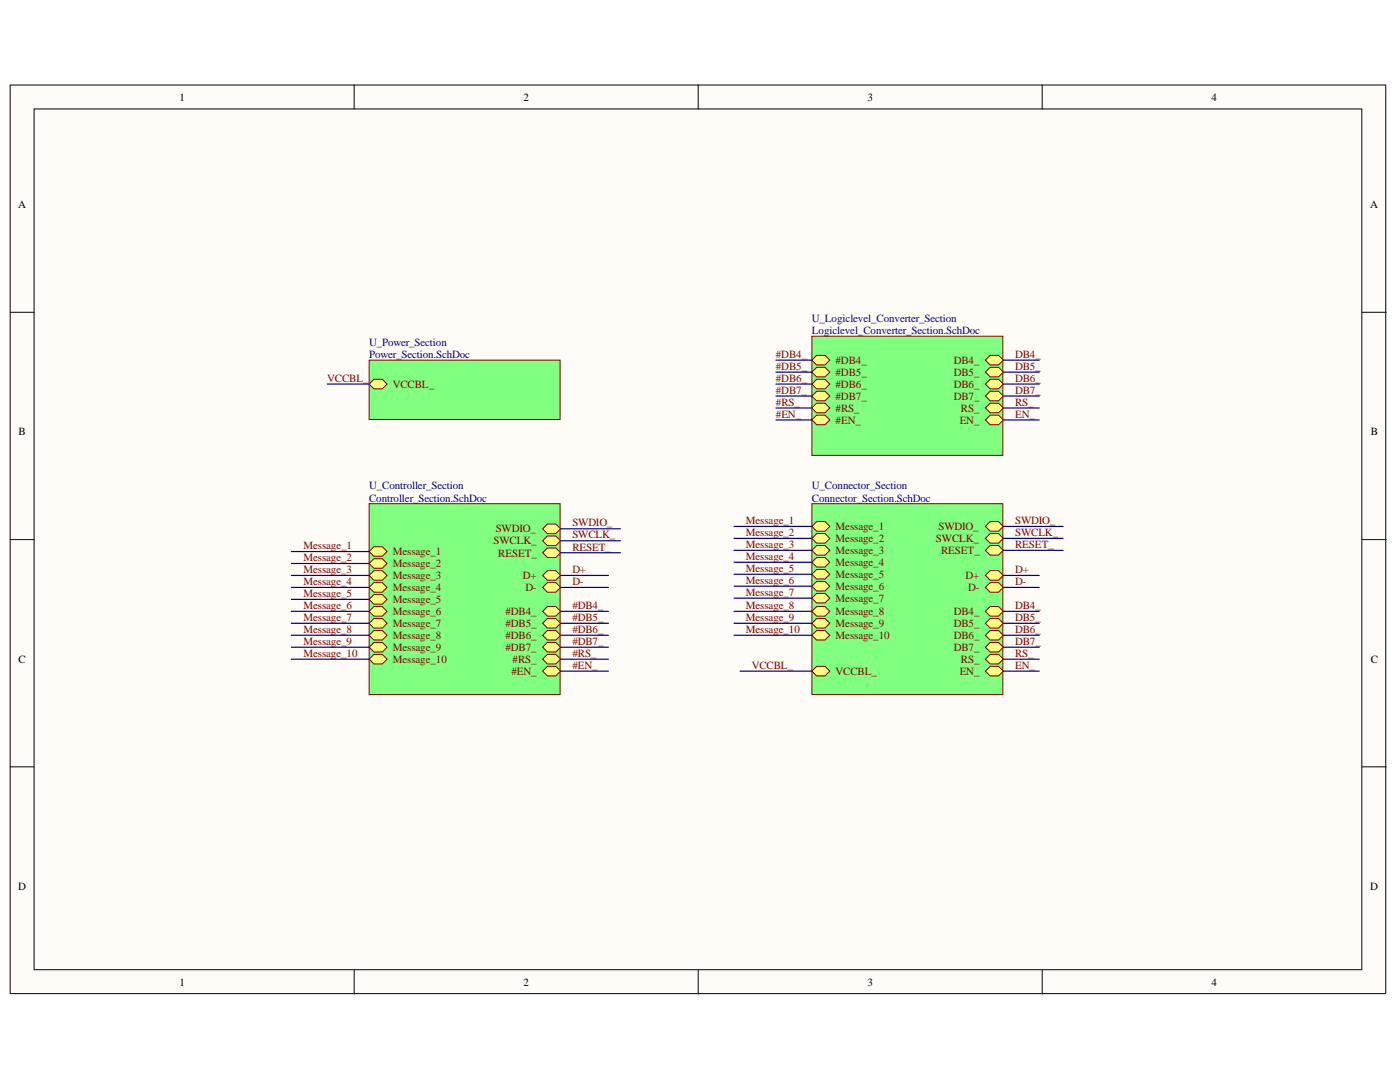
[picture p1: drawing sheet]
<svg xmlns="http://www.w3.org/2000/svg" width="279mm" height="216mm" viewBox="0 0 279 216" stroke-linecap="round" stroke-linejoin="round" font-family="sans-serif">
<defs><g id="words">
<g font-size="2.2">
<text x="35.8" y="20.1">1</text>
<text x="104.5" y="20.1">2</text>
<text x="173.1" y="20.1">3</text>
<text x="241.8" y="20.1">4</text>
<text x="3.6" y="41.5">A</text>
<text x="273.5" y="41.5">A</text>
<text x="3.7" y="86.9">B</text>
<text x="273.6" y="86.9">B</text>
<text x="3.7" y="132.2">C</text>
<text x="273.6" y="132.2">C</text>
<text x="3.6" y="177.6">D</text>
<text x="273.5" y="177.6">D</text>
<text x="35.8" y="196.7">1</text>
<text x="104.5" y="196.7">2</text>
<text x="173.1" y="196.7">3</text>
<text x="241.8" y="196.7">4</text>
</g>
<g font-size="2.2" fill="#000080">
<text x="162" y="64.3">U_Logiclevel_Converter_Section</text>
<text x="73.7" y="69">U_Power_Section</text>
<text x="73.7" y="71.4">Power_Section.SchDoc</text>
<text x="162" y="66.6">Logiclevel_Converter_Section.SchDoc</text>
<text x="73.7" y="97.6">U_Controller_Section</text>
<text x="73.7" y="100.1">Controller_Section.SchDoc</text>
<text x="162" y="97.6">U_Connector_Section</text>
<text x="162" y="100.1">Connector_Section.SchDoc</text>
</g>
<g font-size="2.2" fill="#800000">
<text x="154.9" y="71.4">#DB4_</text>
<text x="202.6" y="71.4">DB4_</text>
<text x="65.3" y="76.2">VCCBL_</text>
<text x="78.4" y="77.4">VCCBL_</text>
<text x="154.9" y="73.8">#DB5_</text>
<text x="154.9" y="76.2">#DB6_</text>
<text x="166.8" y="72.6">#DB4_</text>
<text x="166.8" y="75">#DB5_</text>
<text x="166.8" y="77.4">#DB6_</text>
<text x="190.3" y="72.6">DB4_</text>
<text x="190.3" y="75">DB5_</text>
<text x="190.3" y="77.4">DB6_</text>
<text x="202.6" y="73.8">DB5_</text>
<text x="202.6" y="76.2">DB6_</text>
<text x="154.9" y="78.5">#DB7_</text>
<text x="154.9" y="81">#RS_</text>
<text x="154.9" y="83.3">#EN_</text>
<text x="166.8" y="79.7">#DB7_</text>
<text x="166.8" y="82.2">#RS_</text>
<text x="190.3" y="79.7">DB7_</text>
<text x="191.8" y="82.2">RS_</text>
<text x="202.6" y="78.5">DB7_</text>
<text x="202.6" y="81">RS_</text>
<text x="202.6" y="83.3">EN_</text>
<text x="166.8" y="84.5">#EN_</text>
<text x="191.5" y="84.5">EN_</text>
<text x="98.9" y="106.2">SWDIO_</text>
<text x="114.2" y="105.1">SWDIO_</text>
<text x="114.2" y="107.4">SWCLK_</text>
<text x="148.9" y="104.5">Message_1</text>
<text x="148.9" y="107">Message_2</text>
<text x="166.8" y="105.7">Message_1</text>
<text x="187.3" y="105.7">SWDIO_</text>
<text x="202.6" y="104.5">SWDIO_</text>
<text x="202.6" y="107">SWCLK_</text>
<text x="60.6" y="112">Message_2</text>
<text x="60.6" y="109.6">Message_1</text>
<text x="78.4" y="113.2">Message_2</text>
<text x="78.4" y="110.8">Message_1</text>
<text x="98.5" y="108.6">SWCLK_</text>
<text x="99.4" y="111">RESET_</text>
<text x="114.2" y="109.9">RESET_</text>
<text x="148.9" y="109.4">Message_3</text>
<text x="148.9" y="111.7">Message_4</text>
<text x="166.8" y="112.9">Message_4</text>
<text x="166.8" y="110.5">Message_3</text>
<text x="166.8" y="108.2">Message_2</text>
<text x="186.8" y="108.2">SWCLK_</text>
<text x="187.8" y="110.5">RESET_</text>
<text x="202.6" y="109.4">RESET_</text>
<text x="60.6" y="119.2">Message_5</text>
<text x="60.6" y="116.7">Message_4</text>
<text x="60.6" y="114.3">Message_3</text>
<text x="78.4" y="118">Message_4</text>
<text x="78.4" y="115.5">Message_3</text>
<text x="104.3" y="115.5">D+</text>
<text x="104.8" y="118">D-</text>
<text x="114.2" y="114.3">D+</text>
<text x="114.2" y="116.7">D-</text>
<text x="148.9" y="114.1">Message_5</text>
<text x="148.9" y="116.5">Message_6</text>
<text x="148.9" y="118.9">Message_7</text>
<text x="166.8" y="117.7">Message_6</text>
<text x="166.8" y="115.4">Message_5</text>
<text x="192.7" y="115.5">D+</text>
<text x="193.2" y="118">D-</text>
<text x="202.6" y="114.3">D+</text>
<text x="202.6" y="116.7">D-</text>
<text x="60.6" y="123.9">Message_7</text>
<text x="60.6" y="121.5">Message_6</text>
<text x="78.4" y="125.1">Message_7</text>
<text x="78.4" y="122.7">Message_6</text>
<text x="78.4" y="120.3">Message_5</text>
<text x="100.9" y="122.7">#DB4_</text>
<text x="100.9" y="125.1">#DB5_</text>
<text x="114.2" y="121.5">#DB4_</text>
<text x="114.2" y="123.9">#DB5_</text>
<text x="148.9" y="121.5">Message_8</text>
<text x="148.9" y="123.9">Message_9</text>
<text x="166.8" y="120.1">Message_7</text>
<text x="166.8" y="122.7">Message_8</text>
<text x="166.8" y="125.1">Message_9</text>
<text x="190.3" y="122.7">DB4_</text>
<text x="190.3" y="125.1">DB5_</text>
<text x="202.6" y="121.5">DB4_</text>
<text x="202.6" y="123.9">DB5_</text>
<text x="60.6" y="131.1">Message_10</text>
<text x="60.6" y="128.7">Message_9</text>
<text x="60.6" y="126.3">Message_8</text>
<text x="78.4" y="129.9">Message_9</text>
<text x="78.4" y="127.5">Message_8</text>
<text x="100.9" y="127.5">#DB6_</text>
<text x="100.9" y="129.9">#DB7_</text>
<text x="114.2" y="126.3">#DB6_</text>
<text x="114.2" y="128.7">#DB7_</text>
<text x="114.2" y="131.1">#RS_</text>
<text x="148.9" y="126.3">Message_10</text>
<text x="166.8" y="127.5">Message_10</text>
<text x="190.3" y="127.5">DB6_</text>
<text x="190.3" y="129.9">DB7_</text>
<text x="202.6" y="126.3">DB6_</text>
<text x="202.6" y="128.7">DB7_</text>
<text x="202.6" y="131.1">RS_</text>
<text x="78.4" y="132.2">Message_10</text>
<text x="102.1" y="134.6">#EN_</text>
<text x="102.3" y="132.2">#RS_</text>
<text x="114.2" y="133.4">#EN_</text>
<text x="150" y="133.4">VCCBL_</text>
<text x="166.8" y="134.6">VCCBL_</text>
<text x="191.5" y="134.6">EN_</text>
<text x="191.8" y="132.2">RS_</text>
<text x="202.6" y="133.4">EN_</text>
</g>
</g></defs>
<g fill="#fffcf8" stroke="#000" stroke-width=".2">
<path d="M2 17h274.6v181.3h-274.6z"/>
<path d="M6.8 21.7h265v171.8h-265z"/>
</g>
<path d="M70.7 17v4.7M139.3 17v4.7M208 17v4.7M2 62.3h4.8M271.9 62.3h4.8M2 107.7h4.8M271.9 107.7h4.8M2 153h4.8M271.9 153h4.8M70.7 193.6v4.8M139.3 193.6v4.8M208 193.6v4.8" fill="none" stroke="#000" stroke-width=".2"/>
<path d="M73.7 100.5h38.1v38.1h-38.1z" fill="#80ff80" stroke="#800000" stroke-width=".2"/>
<path d="M108.3 114.8l.9-.9h1.7l1 .9-1 1h-1.7z" fill-rule="evenodd" fill="#ffff80"/>
<path d="M108.3 114.8l.9-.9h1.7l1 .9-1 1h-1.7z" fill="none" stroke="#800000" stroke-width=".2"/>
<path d="M108.3 105.5l.9-.9h1.7l1 .9-1 1h-1.7z" fill-rule="evenodd" fill="#ffff80"/>
<path d="M108.3 105.5l.9-.9h1.7l1 .9-1 1h-1.7z" fill="none" stroke="#800000" stroke-width=".2"/>
<path d="M108.3 107.9l.9-1h1.7l1 1-1 1h-1.7z" fill-rule="evenodd" fill="#ffff80"/>
<path d="M108.3 107.9l.9-1h1.7l1 1-1 1h-1.7z" fill="none" stroke="#800000" stroke-width=".2"/>
<path d="M108.3 110.3l.9-1h1.7l1 1-1 .9h-1.7z" fill-rule="evenodd" fill="#ffff80"/>
<path d="M108.3 110.3l.9-1h1.7l1 1-1 .9h-1.7z" fill="none" stroke="#800000" stroke-width=".2"/>
<path d="M108.3 117.2l.9-.9h1.7l1 .9-1 1h-1.7z" fill-rule="evenodd" fill="#ffff80"/>
<path d="M108.3 117.2l.9-.9h1.7l1 .9-1 1h-1.7z" fill="none" stroke="#800000" stroke-width=".2"/>
<path d="M108.3 122l.9-1h1.7l1 1-1 .9h-1.7z" fill-rule="evenodd" fill="#ffff80"/>
<path d="M108.3 122l.9-1h1.7l1 1-1 .9h-1.7z" fill="none" stroke="#800000" stroke-width=".2"/>
<path d="M108.3 124.4l.9-1h1.7l1 1-1 .9h-1.7z" fill-rule="evenodd" fill="#ffff80"/>
<path d="M108.3 124.4l.9-1h1.7l1 1-1 .9h-1.7z" fill="none" stroke="#800000" stroke-width=".2"/>
<path d="M108.3 126.8l.9-1h1.7l1 1-1 .9h-1.7z" fill-rule="evenodd" fill="#ffff80"/>
<path d="M108.3 126.8l.9-1h1.7l1 1-1 .9h-1.7z" fill="none" stroke="#800000" stroke-width=".2"/>
<path d="M108.3 129.1l.9-.9h1.7l1 .9-1 1h-1.7z" fill-rule="evenodd" fill="#ffff80"/>
<path d="M108.3 129.1l.9-.9h1.7l1 .9-1 1h-1.7z" fill="none" stroke="#800000" stroke-width=".2"/>
<path d="M108.3 131.5l.9-.9h1.7l1 .9-1 1h-1.7z" fill-rule="evenodd" fill="#ffff80"/>
<path d="M108.3 131.5l.9-.9h1.7l1 .9-1 1h-1.7z" fill="none" stroke="#800000" stroke-width=".2"/>
<path d="M108.3 133.9l.9-.9h1.7l1 .9-1 1h-1.7z" fill-rule="evenodd" fill="#ffff80"/>
<path d="M108.3 133.9l.9-.9h1.7l1 .9-1 1h-1.7z" fill="none" stroke="#800000" stroke-width=".2"/>
<path d="M73.7 131.5l.9-.9h1.7l1 .9-1 1h-1.7z" fill-rule="evenodd" fill="#ffff80"/>
<path d="M73.7 131.5l.9-.9h1.7l1 .9-1 1h-1.7z" fill="none" stroke="#800000" stroke-width=".2"/>
<path d="M73.7 129.1l.9-.9h1.7l1 .9-1 1h-1.7z" fill-rule="evenodd" fill="#ffff80"/>
<path d="M73.7 129.1l.9-.9h1.7l1 .9-1 1h-1.7z" fill="none" stroke="#800000" stroke-width=".2"/>
<path d="M73.7 126.8l.9-1h1.7l1 1-1 .9h-1.7z" fill-rule="evenodd" fill="#ffff80"/>
<path d="M73.7 126.8l.9-1h1.7l1 1-1 .9h-1.7z" fill="none" stroke="#800000" stroke-width=".2"/>
<path d="M73.7 124.4l.9-1h1.7l1 1-1 .9h-1.7z" fill-rule="evenodd" fill="#ffff80"/>
<path d="M73.7 124.4l.9-1h1.7l1 1-1 .9h-1.7z" fill="none" stroke="#800000" stroke-width=".2"/>
<path d="M73.7 122l.9-1h1.7l1 1-1 .9h-1.7z" fill-rule="evenodd" fill="#ffff80"/>
<path d="M73.7 122l.9-1h1.7l1 1-1 .9h-1.7z" fill="none" stroke="#800000" stroke-width=".2"/>
<path d="M73.7 119.6l.9-1h1.7l1 1-1 1h-1.7z" fill-rule="evenodd" fill="#ffff80"/>
<path d="M73.7 119.6l.9-1h1.7l1 1-1 1h-1.7z" fill="none" stroke="#800000" stroke-width=".2"/>
<path d="M73.7 117.2l.9-.9h1.7l1 .9-1 1h-1.7z" fill-rule="evenodd" fill="#ffff80"/>
<path d="M73.7 117.2l.9-.9h1.7l1 .9-1 1h-1.7z" fill="none" stroke="#800000" stroke-width=".2"/>
<path d="M73.7 114.8l.9-.9h1.7l1 .9-1 1h-1.7z" fill-rule="evenodd" fill="#ffff80"/>
<path d="M73.7 114.8l.9-.9h1.7l1 .9-1 1h-1.7z" fill="none" stroke="#800000" stroke-width=".2"/>
<path d="M73.7 112.4l.9-.9h1.7l1 .9-1 1h-1.7z" fill-rule="evenodd" fill="#ffff80"/>
<path d="M73.7 112.4l.9-.9h1.7l1 .9-1 1h-1.7z" fill="none" stroke="#800000" stroke-width=".2"/>
<path d="M73.7 110.1l.9-1h1.7l1 1-1 .9h-1.7z" fill-rule="evenodd" fill="#ffff80"/>
<path d="M73.7 110.1l.9-1h1.7l1 1-1 .9h-1.7z" fill="none" stroke="#800000" stroke-width=".2"/>
<path d="M73.7 71.9h38.1v11.8h-38.1z" fill="#80ff80" stroke="#800000" stroke-width=".2"/>
<path d="M73.7 76.6l.9-.9h1.7l1 .9-1 1h-1.7z" fill-rule="evenodd" fill="#ffff80"/>
<path d="M73.7 76.6l.9-.9h1.7l1 .9-1 1h-1.7z" fill="none" stroke="#800000" stroke-width=".2"/>
<path d="M162 100.5h38.1v38.1h-38.1z" fill="#80ff80" stroke="#800000" stroke-width=".2"/>
<path d="M196.7 109.8l.9-.9h1.7l.9 .9-.9 1h-1.7z" fill-rule="evenodd" fill="#ffff80"/>
<path d="M196.7 109.8l.9-.9h1.7l.9 .9-.9 1h-1.7z" fill="none" stroke="#800000" stroke-width=".2"/>
<path d="M196.7 107.4l.9-.9h1.7l.9 .9-.9 1h-1.7z" fill-rule="evenodd" fill="#ffff80"/>
<path d="M196.7 107.4l.9-.9h1.7l.9 .9-.9 1h-1.7z" fill="none" stroke="#800000" stroke-width=".2"/>
<path d="M196.7 105l.9-.9h1.7l.9 .9-.9 1h-1.7z" fill-rule="evenodd" fill="#ffff80"/>
<path d="M196.7 105l.9-.9h1.7l.9 .9-.9 1h-1.7z" fill="none" stroke="#800000" stroke-width=".2"/>
<path d="M196.7 114.8l.9-.9h1.7l.9 .9-.9 1h-1.7z" fill-rule="evenodd" fill="#ffff80"/>
<path d="M196.7 114.8l.9-.9h1.7l.9 .9-.9 1h-1.7z" fill="none" stroke="#800000" stroke-width=".2"/>
<path d="M162 119.4l1-1h1.7l.9 1-.9 .9h-1.7z" fill-rule="evenodd" fill="#ffff80"/>
<path d="M162 119.4l1-1h1.7l.9 1-.9 .9h-1.7z" fill="none" stroke="#800000" stroke-width=".2"/>
<path d="M196.7 122l.9-1h1.7l.9 1-.9 .9h-1.7z" fill-rule="evenodd" fill="#ffff80"/>
<path d="M196.7 122l.9-1h1.7l.9 1-.9 .9h-1.7z" fill="none" stroke="#800000" stroke-width=".2"/>
<path d="M162 117l1-1h1.7l.9 1-.9 .9h-1.7z" fill-rule="evenodd" fill="#ffff80"/>
<path d="M162 117l1-1h1.7l.9 1-.9 .9h-1.7z" fill="none" stroke="#800000" stroke-width=".2"/>
<path d="M162 114.6l1-1h1.7l.9 1-.9 .9h-1.7z" fill-rule="evenodd" fill="#ffff80"/>
<path d="M162 114.6l1-1h1.7l.9 1-.9 .9h-1.7z" fill="none" stroke="#800000" stroke-width=".2"/>
<path d="M162 112.2l1-1h1.7l.9 1-.9 1h-1.7z" fill-rule="evenodd" fill="#ffff80"/>
<path d="M162 112.2l1-1h1.7l.9 1-.9 1h-1.7z" fill="none" stroke="#800000" stroke-width=".2"/>
<path d="M162 109.8l1-.9h1.7l.9 .9-.9 1h-1.7z" fill-rule="evenodd" fill="#ffff80"/>
<path d="M162 109.8l1-.9h1.7l.9 .9-.9 1h-1.7z" fill="none" stroke="#800000" stroke-width=".2"/>
<path d="M162 107.4l1-.9h1.7l.9 .9-.9 1h-1.7z" fill-rule="evenodd" fill="#ffff80"/>
<path d="M162 107.4l1-.9h1.7l.9 .9-.9 1h-1.7z" fill="none" stroke="#800000" stroke-width=".2"/>
<path d="M162 105l1-.9h1.7l.9 .9-.9 1h-1.7z" fill-rule="evenodd" fill="#ffff80"/>
<path d="M162 105l1-.9h1.7l.9 .9-.9 1h-1.7z" fill="none" stroke="#800000" stroke-width=".2"/>
<path d="M162 126.8l1-1h1.7l.9 1-.9 .9h-1.7z" fill-rule="evenodd" fill="#ffff80"/>
<path d="M162 126.8l1-1h1.7l.9 1-.9 .9h-1.7z" fill="none" stroke="#800000" stroke-width=".2"/>
<path d="M162 122l1-1h1.7l.9 1-.9 .9h-1.7z" fill-rule="evenodd" fill="#ffff80"/>
<path d="M162 122l1-1h1.7l.9 1-.9 .9h-1.7z" fill="none" stroke="#800000" stroke-width=".2"/>
<path d="M162 124.4l1-1h1.7l.9 1-.9 .9h-1.7z" fill-rule="evenodd" fill="#ffff80"/>
<path d="M162 124.4l1-1h1.7l.9 1-.9 .9h-1.7z" fill="none" stroke="#800000" stroke-width=".2"/>
<path d="M196.7 117.2l.9-.9h1.7l.9 .9-.9 1h-1.7z" fill-rule="evenodd" fill="#ffff80"/>
<path d="M196.7 117.2l.9-.9h1.7l.9 .9-.9 1h-1.7z" fill="none" stroke="#800000" stroke-width=".2"/>
<path d="M196.7 124.4l.9-1h1.7l.9 1-.9 .9h-1.7z" fill-rule="evenodd" fill="#ffff80"/>
<path d="M196.7 124.4l.9-1h1.7l.9 1-.9 .9h-1.7z" fill="none" stroke="#800000" stroke-width=".2"/>
<path d="M196.7 126.8l.9-1h1.7l.9 1-.9 .9h-1.7z" fill-rule="evenodd" fill="#ffff80"/>
<path d="M196.7 126.8l.9-1h1.7l.9 1-.9 .9h-1.7z" fill="none" stroke="#800000" stroke-width=".2"/>
<path d="M196.7 129.1l.9-.9h1.7l.9 .9-.9 1h-1.7z" fill-rule="evenodd" fill="#ffff80"/>
<path d="M196.7 129.1l.9-.9h1.7l.9 .9-.9 1h-1.7z" fill="none" stroke="#800000" stroke-width=".2"/>
<path d="M196.7 131.5l.9-.9h1.7l.9 .9-.9 1h-1.7z" fill-rule="evenodd" fill="#ffff80"/>
<path d="M196.7 131.5l.9-.9h1.7l.9 .9-.9 1h-1.7z" fill="none" stroke="#800000" stroke-width=".2"/>
<path d="M196.7 133.9l.9-.9h1.7l.9 .9-.9 1h-1.7z" fill-rule="evenodd" fill="#ffff80"/>
<path d="M196.7 133.9l.9-.9h1.7l.9 .9-.9 1h-1.7z" fill="none" stroke="#800000" stroke-width=".2"/>
<path d="M162 133.9l1-.9h1.7l.9 .9-.9 1h-1.7z" fill-rule="evenodd" fill="#ffff80"/>
<path d="M162 133.9l1-.9h1.7l.9 .9-.9 1h-1.7z" fill="none" stroke="#800000" stroke-width=".2"/>
<path d="M162 67.1h38.1v23.8h-38.1z" fill="#80ff80" stroke="#800000" stroke-width=".2"/>
<path d="M196.7 71.9l.9-1h1.7l.9 1-.9 .9h-1.7z" fill-rule="evenodd" fill="#ffff80"/>
<path d="M196.7 71.9l.9-1h1.7l.9 1-.9 .9h-1.7z" fill="none" stroke="#800000" stroke-width=".2"/>
<path d="M196.7 74.3l.9-1h1.7l.9 1-.9 .9h-1.7z" fill-rule="evenodd" fill="#ffff80"/>
<path d="M196.7 74.3l.9-1h1.7l.9 1-.9 .9h-1.7z" fill="none" stroke="#800000" stroke-width=".2"/>
<path d="M196.7 76.6l.9-.9h1.7l.9 .9-.9 1h-1.7z" fill-rule="evenodd" fill="#ffff80"/>
<path d="M196.7 76.6l.9-.9h1.7l.9 .9-.9 1h-1.7z" fill="none" stroke="#800000" stroke-width=".2"/>
<path d="M196.7 79l.9-.9h1.7l.9 .9-.9 1h-1.7z" fill-rule="evenodd" fill="#ffff80"/>
<path d="M196.7 79l.9-.9h1.7l.9 .9-.9 1h-1.7z" fill="none" stroke="#800000" stroke-width=".2"/>
<path d="M196.7 81.4l.9-.9h1.7l.9 .9-.9 1h-1.7z" fill-rule="evenodd" fill="#ffff80"/>
<path d="M196.7 81.4l.9-.9h1.7l.9 .9-.9 1h-1.7z" fill="none" stroke="#800000" stroke-width=".2"/>
<path d="M196.7 83.8l.9-1h1.7l.9 1-.9 1h-1.7z" fill-rule="evenodd" fill="#ffff80"/>
<path d="M196.7 83.8l.9-1h1.7l.9 1-.9 1h-1.7z" fill="none" stroke="#800000" stroke-width=".2"/>
<path d="M162 71.9l1-1h1.7l.9 1-.9 .9h-1.7z" fill-rule="evenodd" fill="#ffff80"/>
<path d="M162 71.9l1-1h1.7l.9 1-.9 .9h-1.7z" fill="none" stroke="#800000" stroke-width=".2"/>
<path d="M162 74.3l1-1h1.7l.9 1-.9 .9h-1.7z" fill-rule="evenodd" fill="#ffff80"/>
<path d="M162 74.3l1-1h1.7l.9 1-.9 .9h-1.7z" fill="none" stroke="#800000" stroke-width=".2"/>
<path d="M162 76.6l1-.9h1.7l.9 .9-.9 1h-1.7z" fill-rule="evenodd" fill="#ffff80"/>
<path d="M162 76.6l1-.9h1.7l.9 .9-.9 1h-1.7z" fill="none" stroke="#800000" stroke-width=".2"/>
<path d="M162 79l1-.9h1.7l.9 .9-.9 1h-1.7z" fill-rule="evenodd" fill="#ffff80"/>
<path d="M162 79l1-.9h1.7l.9 .9-.9 1h-1.7z" fill="none" stroke="#800000" stroke-width=".2"/>
<path d="M162 81.4l1-.9h1.7l.9 .9-.9 1h-1.7z" fill-rule="evenodd" fill="#ffff80"/>
<path d="M162 81.4l1-.9h1.7l.9 .9-.9 1h-1.7z" fill="none" stroke="#800000" stroke-width=".2"/>
<path d="M162 83.8l1-1h1.7l.9 1-.9 1h-1.7z" fill-rule="evenodd" fill="#ffff80"/>
<path d="M162 83.8l1-1h1.7l.9 1-.9 1h-1.7z" fill="none" stroke="#800000" stroke-width=".2"/>
<g fill="none" stroke="#000080" stroke-width=".24">
<path d="M65.3 76.6h8.4M154.9 76.6h7.1M154.9 71.9h7.1M154.9 74.3h7.1M154.9 79h7.1M200.2 76.6h7.2M200.2 71.9h7.2M200.2 74.3h7.2M200.2 79h7.2M154.9 81.4h7.1M154.9 83.8h7.1M200.2 81.4h7.2"/>
<path d="M200.2 83.8h7.2M58.1 114.8h15.6M58.1 117.2h15.6M58.1 119.6h15.6M58.1 112.4h15.6M58.1 110.1h15.6M111.9 110.3h11.9M111.9 107.9h11.9M111.9 105.5h11.9M111.9 114.8h9.5M111.9 117.2h9.5M146.5 109.8h15.5"/>
<path d="M146.5 107.4h15.5M146.5 105h15.5M146.5 119.4h15.5M146.5 117h15.5M146.5 114.6h15.5M146.5 112.2h15.5M200.2 109.8h12M200.2 107.4h12M200.2 105h12M200.2 114.8h7.2M200.2 117.2h7.2M58.1 126.8h15.6"/>
<path d="M58.1 124.4h15.6M58.1 122h15.6M58.1 129.1h15.6M58.1 131.5h15.6M111.9 126.8h9.5M111.9 124.4h9.5M111.9 122h9.5M111.9 129.1h9.5M111.9 131.5h9.5M111.9 133.9h9.5M146.5 126.8h15.5M146.5 124.4h15.5"/>
<path d="M146.5 122h15.5M147.7 133.9h14.3M200.2 126.8h7.2M200.2 124.4h7.2M200.2 122h7.2M200.2 129.1h7.2M200.2 131.5h7.2M200.2 133.9h7.2"/>
</g>
<use href="#words"/>
</svg>
